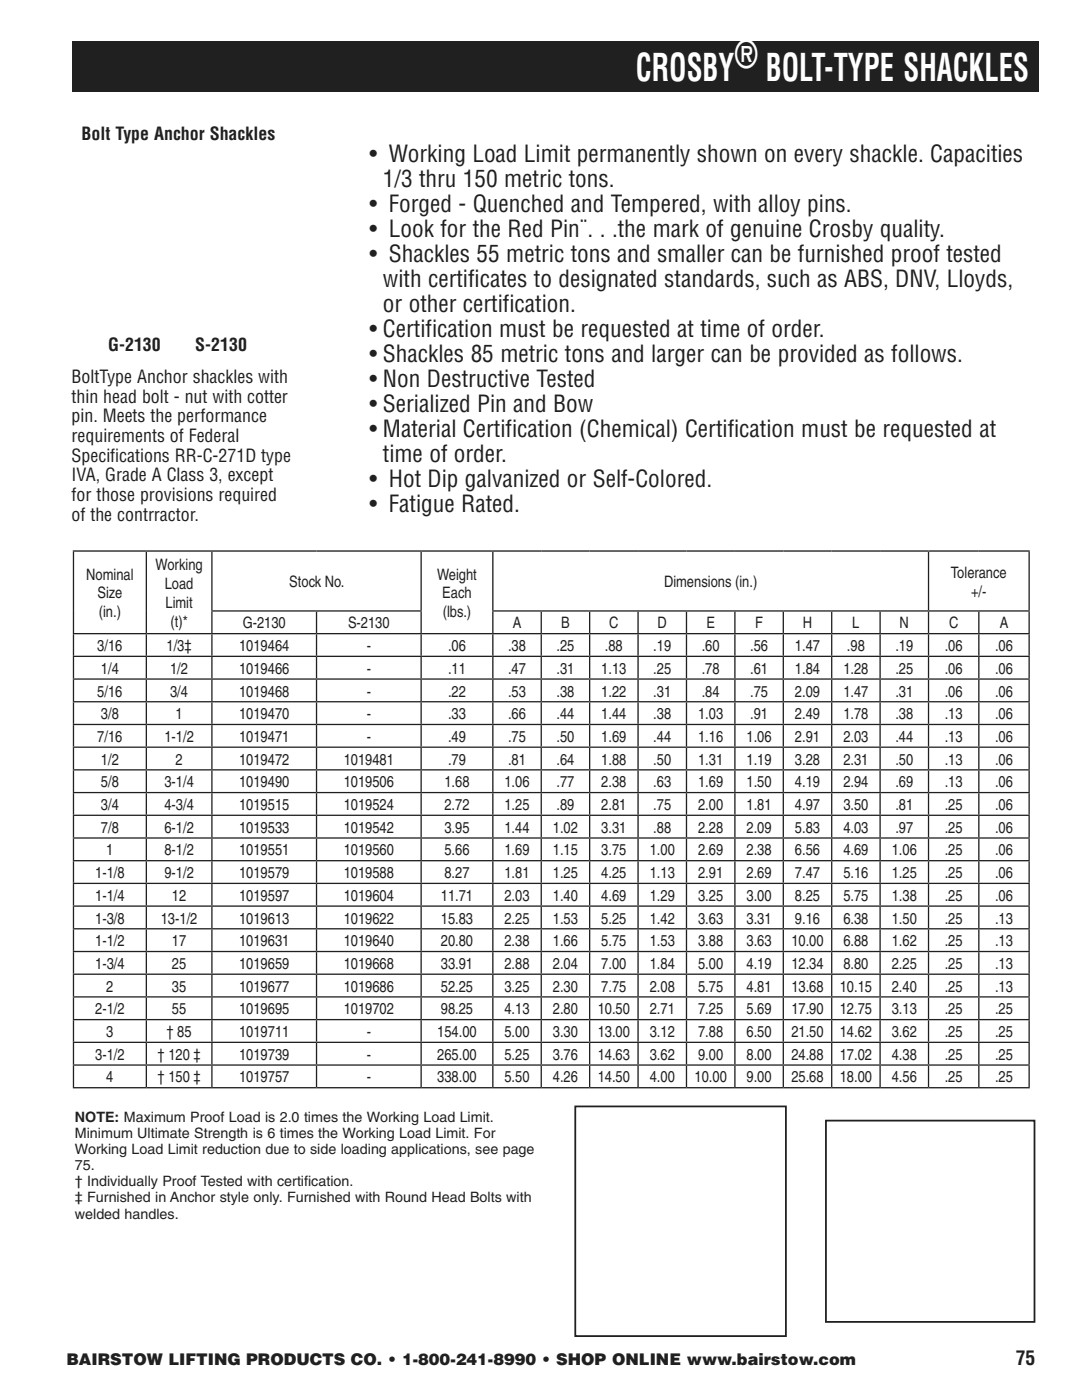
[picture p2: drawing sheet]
<svg xmlns="http://www.w3.org/2000/svg" width="213mm" height="276mm" viewBox="0 0 213 276" stroke-linecap="round" stroke-linejoin="round" font-family="sans-serif">
<defs><g id="words">
<g font-size="7.4" fill="#fff">
<text x="125.4" y="15.9">CROSBY</text>
<text x="144.8" y="13.5">®</text>
<text x="151" y="15.9">BOLT-TYPE SHACKLES</text>
</g>
<g font-size="4.6" fill="#231f20">
<text x="72.8" y="32">•  Working Load Limit permanently shown on every shackle. Capacities</text>
<text x="72.8" y="41.8">•  Forged - Quenched and Tempered, with alloy pins.</text>
<text x="75.5" y="36.9">1/3 thru 150 metric tons.</text>
<text x="72.8" y="46.8">•  Look for the Red Pin¨. . .the mark of genuine Crosby quality.</text>
<text x="72.8" y="51.7">•  Shackles 55 metric tons and smaller can be furnished proof tested</text>
<text x="75.5" y="56.7">with certificates to designated standards, such as ABS, DNV, Lloyds,</text>
<text x="75.5" y="61.6">or other certification.</text>
<text x="72.8" y="66.5">• Certification must be requested at time of order.</text>
<text x="72.8" y="71.5">• Shackles 85 metric tons and larger can be provided as follows.</text>
<text x="72.8" y="76.4">• Non Destructive Tested</text>
<text x="72.8" y="81.4">• Serialized Pin and Bow</text>
<text x="72.8" y="86.3">• Material Certification (Chemical) Certification must be requested at</text>
<text x="75.5" y="91.2">time of order.</text>
<text x="72.8" y="96.2">•  Hot Dip galvanized or Self-Colored.</text>
<text x="72.8" y="101.1">•  Fatigue Rated.</text>
</g>
<text font-size="3.9" fill="#231f20" x="200.2" y="269.4">75</text>
<g font-size="3.5" fill="#231f20">
<text x="16.1" y="27.6">Bolt Type Anchor Shackles</text>
<text x="21.3" y="69.3">G-2130</text>
<text x="38.5" y="69.3">S-2130</text>
<text x="14.1" y="75.6">BoltType Anchor shackles with</text>
<text x="14.1" y="79.4">thin head bolt - nut with cotter</text>
<text x="14.1" y="83.3">pin. Meets the performance</text>
<text x="14.1" y="87.2">requirements of Federal</text>
<text x="14.1" y="91.1">Specifications RR-C-271D type</text>
<text x="14.1" y="95">IVA, Grade A Class 3, except</text>
<text x="14.1" y="98.8">for those provisions required</text>
<text x="14.1" y="102.7">of the contrractor.</text>
</g>
<text font-size="3.2" fill="#231f20" x="13.1" y="269.4">BAIRSTOW LIFTING PRODUCTS CO. • 1-800-241-8990 • SHOP ONLINE www.bairstow.com</text>
<g font-size="3.1" fill="#231f20">
<text x="30.7" y="112.5">Working</text>
<text x="187.5" y="114">Tolerance</text>
<text x="17" y="114.3">Nominal</text>
<text x="19.2" y="118.1">Size</text>
<text x="32.5" y="116.2">Load</text>
<text x="32.6" y="119.9">Limit</text>
<text x="57" y="115.8">Stock No.</text>
<text x="86.2" y="114.3">Weight</text>
<text x="87.2" y="118.1">Each</text>
<text x="130.9" y="115.8">Dimensions (in.)</text>
<text x="191.5" y="117.7">+/-</text>
<text x="19.5" y="121.8">(in.)</text>
<text x="33.6" y="123.7">(t)*</text>
<text x="47.8" y="124">G-2130</text>
<text x="68.6" y="124">S-2130</text>
<text x="87.3" y="121.8">(lbs.)</text>
<text x="101.1" y="124">A</text>
<text x="110.6" y="124">B</text>
<text x="120.1" y="124">C</text>
<text x="129.6" y="124">D</text>
<text x="139.3" y="124">E</text>
<text x="148.9" y="124">F</text>
<text x="158.3" y="124">H</text>
<text x="168" y="124">L</text>
<text x="177.4" y="124">N</text>
<text x="187.1" y="124">C</text>
<text x="197.1" y="124">A</text>
<text x="19.2" y="128.5">3/16</text>
<text x="32.8" y="128.5">1/3‡</text>
<text x="47.1" y="128.5">1019464</text>
<text x="72.3" y="128.5">-</text>
<text x="88.3" y="128.5">.06</text>
<text x="100.2" y="128.5">.38</text>
<text x="109.7" y="128.5">.25</text>
<text x="119.3" y="128.5">.88</text>
<text x="128.8" y="128.5">.19</text>
<text x="138.3" y="128.5">.60</text>
<text x="147.9" y="128.5">.56</text>
<text x="156.7" y="128.5">1.47</text>
<text x="167" y="128.5">.98</text>
<text x="176.5" y="128.5">.19</text>
<text x="186.2" y="128.5">.06</text>
<text x="196.2" y="128.5">.06</text>
<text x="19.2" y="137.4">5/16</text>
<text x="19.9" y="132.9">1/4</text>
<text x="33.5" y="132.9">1/2</text>
<text x="33.5" y="137.4">3/4</text>
<text x="47.1" y="132.9">1019466</text>
<text x="47.1" y="137.4">1019468</text>
<text x="72.3" y="132.9">-</text>
<text x="72.3" y="137.4">-</text>
<text x="88.3" y="132.9">.11</text>
<text x="88.3" y="137.4">.22</text>
<text x="100.2" y="132.9">.47</text>
<text x="100.2" y="137.4">.53</text>
<text x="109.7" y="132.9">.31</text>
<text x="109.7" y="137.4">.38</text>
<text x="118.5" y="132.9">1.13</text>
<text x="118.5" y="137.4">1.22</text>
<text x="128.8" y="132.9">.25</text>
<text x="128.8" y="137.4">.31</text>
<text x="138.3" y="132.9">.78</text>
<text x="138.3" y="137.4">.84</text>
<text x="147.9" y="132.9">.61</text>
<text x="147.9" y="137.4">.75</text>
<text x="156.7" y="132.9">1.84</text>
<text x="156.7" y="137.4">2.09</text>
<text x="166.3" y="132.9">1.28</text>
<text x="166.3" y="137.4">1.47</text>
<text x="176.5" y="132.9">.25</text>
<text x="176.5" y="137.4">.31</text>
<text x="186.2" y="132.9">.06</text>
<text x="186.2" y="137.4">.06</text>
<text x="196.2" y="132.9">.06</text>
<text x="196.2" y="137.4">.06</text>
<text x="19.9" y="141.9">3/8</text>
<text x="34.6" y="141.9">1</text>
<text x="47.1" y="141.9">1019470</text>
<text x="72.3" y="141.9">-</text>
<text x="88.3" y="141.9">.33</text>
<text x="100.2" y="141.9">.66</text>
<text x="109.7" y="141.9">.44</text>
<text x="118.5" y="141.9">1.44</text>
<text x="128.8" y="141.9">.38</text>
<text x="137.6" y="141.9">1.03</text>
<text x="147.9" y="141.9">.91</text>
<text x="156.7" y="141.9">2.49</text>
<text x="166.3" y="141.9">1.78</text>
<text x="176.5" y="141.9">.38</text>
<text x="186.2" y="141.9">.13</text>
<text x="196.2" y="141.9">.06</text>
<text x="19.2" y="146.4">7/16</text>
<text x="32.4" y="146.4">1-1/2</text>
<text x="47.1" y="146.4">1019471</text>
<text x="72.3" y="146.4">-</text>
<text x="88.3" y="146.4">.49</text>
<text x="100.2" y="146.4">.75</text>
<text x="109.7" y="146.4">.50</text>
<text x="118.5" y="146.4">1.69</text>
<text x="128.8" y="146.4">.44</text>
<text x="137.6" y="146.4">1.16</text>
<text x="147.2" y="146.4">1.06</text>
<text x="156.7" y="146.4">2.91</text>
<text x="166.3" y="146.4">2.03</text>
<text x="176.5" y="146.4">.44</text>
<text x="186.2" y="146.4">.13</text>
<text x="196.2" y="146.4">.06</text>
<text x="19.9" y="150.9">1/2</text>
<text x="19.9" y="155.3">5/8</text>
<text x="32.4" y="155.3">3-1/4</text>
<text x="34.6" y="150.9">2</text>
<text x="47.1" y="150.9">1019472</text>
<text x="47.1" y="155.3">1019490</text>
<text x="67.8" y="150.9">1019481</text>
<text x="67.8" y="155.3">1019506</text>
<text x="87.6" y="155.3">1.68</text>
<text x="88.3" y="150.9">.79</text>
<text x="99.5" y="155.3">1.06</text>
<text x="100.2" y="150.9">.81</text>
<text x="109.7" y="150.9">.64</text>
<text x="109.7" y="155.3">.77</text>
<text x="118.5" y="150.9">1.88</text>
<text x="118.5" y="155.3">2.38</text>
<text x="128.8" y="150.9">.50</text>
<text x="128.8" y="155.3">.63</text>
<text x="137.6" y="150.9">1.31</text>
<text x="137.6" y="155.3">1.69</text>
<text x="147.2" y="150.9">1.19</text>
<text x="147.2" y="155.3">1.50</text>
<text x="156.7" y="150.9">3.28</text>
<text x="156.7" y="155.3">4.19</text>
<text x="166.3" y="150.9">2.31</text>
<text x="166.3" y="155.3">2.94</text>
<text x="176.5" y="150.9">.50</text>
<text x="176.5" y="155.3">.69</text>
<text x="186.2" y="150.9">.13</text>
<text x="186.2" y="155.3">.13</text>
<text x="196.2" y="150.9">.06</text>
<text x="196.2" y="155.3">.06</text>
<text x="19.9" y="159.8">3/4</text>
<text x="32.4" y="159.8">4-3/4</text>
<text x="47.1" y="159.8">1019515</text>
<text x="67.8" y="159.8">1019524</text>
<text x="87.6" y="159.8">2.72</text>
<text x="99.5" y="159.8">1.25</text>
<text x="109.7" y="159.8">.89</text>
<text x="118.5" y="159.8">2.81</text>
<text x="128.8" y="159.8">.75</text>
<text x="137.6" y="159.8">2.00</text>
<text x="147.2" y="159.8">1.81</text>
<text x="156.7" y="159.8">4.97</text>
<text x="166.3" y="159.8">3.50</text>
<text x="176.5" y="159.8">.81</text>
<text x="186.2" y="159.8">.25</text>
<text x="196.2" y="159.8">.06</text>
<text x="19.9" y="164.3">7/8</text>
<text x="32.4" y="164.3">6-1/2</text>
<text x="47.1" y="164.3">1019533</text>
<text x="67.8" y="164.3">1019542</text>
<text x="87.6" y="164.3">3.95</text>
<text x="99.5" y="164.3">1.44</text>
<text x="109" y="164.3">1.02</text>
<text x="118.5" y="164.3">3.31</text>
<text x="128.8" y="164.3">.88</text>
<text x="137.6" y="164.3">2.28</text>
<text x="147.2" y="164.3">2.09</text>
<text x="156.7" y="164.3">5.83</text>
<text x="166.3" y="164.3">4.03</text>
<text x="176.5" y="164.3">.97</text>
<text x="186.2" y="164.3">.25</text>
<text x="196.2" y="164.3">.06</text>
<text x="18.8" y="173.3">1-1/8</text>
<text x="21" y="168.8">1</text>
<text x="32.4" y="168.8">8-1/2</text>
<text x="32.4" y="173.3">9-1/2</text>
<text x="47.1" y="168.8">1019551</text>
<text x="47.1" y="173.3">1019579</text>
<text x="67.8" y="168.8">1019560</text>
<text x="67.8" y="173.3">1019588</text>
<text x="87.6" y="168.8">5.66</text>
<text x="87.6" y="173.3">8.27</text>
<text x="99.5" y="168.8">1.69</text>
<text x="99.5" y="173.3">1.81</text>
<text x="109" y="168.8">1.15</text>
<text x="109" y="173.3">1.25</text>
<text x="118.5" y="168.8">3.75</text>
<text x="118.5" y="173.3">4.25</text>
<text x="128.1" y="168.8">1.00</text>
<text x="128.1" y="173.3">1.13</text>
<text x="137.6" y="168.8">2.69</text>
<text x="137.6" y="173.3">2.91</text>
<text x="147.2" y="168.8">2.38</text>
<text x="147.2" y="173.3">2.69</text>
<text x="156.7" y="168.8">6.56</text>
<text x="156.7" y="173.3">7.47</text>
<text x="166.3" y="168.8">4.69</text>
<text x="166.3" y="173.3">5.16</text>
<text x="175.8" y="168.8">1.06</text>
<text x="175.8" y="173.3">1.25</text>
<text x="186.2" y="168.8">.25</text>
<text x="186.2" y="173.3">.25</text>
<text x="196.2" y="168.8">.06</text>
<text x="196.2" y="173.3">.06</text>
<text x="18.8" y="177.7">1-1/4</text>
<text x="33.9" y="177.7">12</text>
<text x="47.1" y="177.7">1019597</text>
<text x="67.8" y="177.7">1019604</text>
<text x="86.9" y="177.7">11.71</text>
<text x="99.5" y="177.7">2.03</text>
<text x="109" y="177.7">1.40</text>
<text x="118.5" y="177.7">4.69</text>
<text x="128.1" y="177.7">1.29</text>
<text x="137.6" y="177.7">3.25</text>
<text x="147.2" y="177.7">3.00</text>
<text x="156.7" y="177.7">8.25</text>
<text x="166.3" y="177.7">5.75</text>
<text x="175.8" y="177.7">1.38</text>
<text x="186.2" y="177.7">.25</text>
<text x="196.2" y="177.7">.06</text>
<text x="18.8" y="182.2">1-3/8</text>
<text x="31.7" y="182.2">13-1/2</text>
<text x="47.1" y="182.2">1019613</text>
<text x="67.8" y="182.2">1019622</text>
<text x="86.9" y="182.2">15.83</text>
<text x="99.5" y="182.2">2.25</text>
<text x="109" y="182.2">1.53</text>
<text x="118.5" y="182.2">5.25</text>
<text x="128.1" y="182.2">1.42</text>
<text x="137.6" y="182.2">3.63</text>
<text x="147.2" y="182.2">3.31</text>
<text x="156.7" y="182.2">9.16</text>
<text x="166.3" y="182.2">6.38</text>
<text x="175.8" y="182.2">1.50</text>
<text x="186.2" y="182.2">.25</text>
<text x="196.2" y="182.2">.13</text>
<text x="18.8" y="186.7">1-1/2</text>
<text x="18.8" y="191.2">1-3/4</text>
<text x="33.9" y="186.7">17</text>
<text x="33.9" y="191.2">25</text>
<text x="47.1" y="186.7">1019631</text>
<text x="47.1" y="191.2">1019659</text>
<text x="67.8" y="186.7">1019640</text>
<text x="67.8" y="191.2">1019668</text>
<text x="86.9" y="186.7">20.80</text>
<text x="86.9" y="191.2">33.91</text>
<text x="99.5" y="186.7">2.38</text>
<text x="99.5" y="191.2">2.88</text>
<text x="109" y="186.7">1.66</text>
<text x="109" y="191.2">2.04</text>
<text x="118.5" y="186.7">5.75</text>
<text x="118.5" y="191.2">7.00</text>
<text x="128.1" y="186.7">1.53</text>
<text x="128.1" y="191.2">1.84</text>
<text x="137.6" y="186.7">3.88</text>
<text x="137.6" y="191.2">5.00</text>
<text x="147.2" y="186.7">3.63</text>
<text x="147.2" y="191.2">4.19</text>
<text x="156" y="186.7">10.00</text>
<text x="156" y="191.2">12.34</text>
<text x="166.3" y="186.7">6.88</text>
<text x="166.3" y="191.2">8.80</text>
<text x="175.8" y="186.7">1.62</text>
<text x="175.8" y="191.2">2.25</text>
<text x="186.2" y="186.7">.25</text>
<text x="186.2" y="191.2">.25</text>
<text x="196.2" y="186.7">.13</text>
<text x="196.2" y="191.2">.13</text>
<text x="21" y="195.7">2</text>
<text x="33.9" y="195.7">35</text>
<text x="47.1" y="195.7">1019677</text>
<text x="67.8" y="195.7">1019686</text>
<text x="86.9" y="195.7">52.25</text>
<text x="99.5" y="195.7">3.25</text>
<text x="109" y="195.7">2.30</text>
<text x="118.5" y="195.7">7.75</text>
<text x="128.1" y="195.7">2.08</text>
<text x="137.6" y="195.7">5.75</text>
<text x="147.2" y="195.7">4.81</text>
<text x="156" y="195.7">13.68</text>
<text x="165.6" y="195.7">10.15</text>
<text x="175.8" y="195.7">2.40</text>
<text x="186.2" y="195.7">.25</text>
<text x="196.2" y="195.7">.13</text>
<text x="18.8" y="200.1">2-1/2</text>
<text x="33.9" y="200.1">55</text>
<text x="47.1" y="200.1">1019695</text>
<text x="67.8" y="200.1">1019702</text>
<text x="86.9" y="200.1">98.25</text>
<text x="99.5" y="200.1">4.13</text>
<text x="109" y="200.1">2.80</text>
<text x="117.8" y="200.1">10.50</text>
<text x="128.1" y="200.1">2.71</text>
<text x="137.6" y="200.1">7.25</text>
<text x="147.2" y="200.1">5.69</text>
<text x="156" y="200.1">17.90</text>
<text x="165.6" y="200.1">12.75</text>
<text x="175.8" y="200.1">3.13</text>
<text x="186.2" y="200.1">.25</text>
<text x="196.2" y="200.1">.25</text>
<text x="18.8" y="209.1">3-1/2</text>
<text x="21" y="204.6">3</text>
<text x="31.1" y="209.1">† 120 ‡</text>
<text x="32.8" y="204.6">† 85</text>
<text x="47.1" y="204.6">1019711</text>
<text x="47.1" y="209.1">1019739</text>
<text x="72.3" y="204.6">-</text>
<text x="72.3" y="209.1">-</text>
<text x="86.2" y="204.6">154.00</text>
<text x="86.2" y="209.1">265.00</text>
<text x="99.5" y="204.6">5.00</text>
<text x="99.5" y="209.1">5.25</text>
<text x="109" y="204.6">3.30</text>
<text x="109" y="209.1">3.76</text>
<text x="117.8" y="204.6">13.00</text>
<text x="117.8" y="209.1">14.63</text>
<text x="128.1" y="204.6">3.12</text>
<text x="128.1" y="209.1">3.62</text>
<text x="137.6" y="204.6">7.88</text>
<text x="137.6" y="209.1">9.00</text>
<text x="147.2" y="204.6">6.50</text>
<text x="147.2" y="209.1">8.00</text>
<text x="156" y="204.6">21.50</text>
<text x="156" y="209.1">24.88</text>
<text x="165.6" y="204.6">14.62</text>
<text x="165.6" y="209.1">17.02</text>
<text x="175.8" y="204.6">3.62</text>
<text x="175.8" y="209.1">4.38</text>
<text x="186.2" y="204.6">.25</text>
<text x="186.2" y="209.1">.25</text>
<text x="196.2" y="204.6">.25</text>
<text x="196.2" y="209.1">.25</text>
<text x="21" y="213.6">4</text>
<text x="31.1" y="213.6">† 150 ‡</text>
<text x="47.1" y="213.6">1019757</text>
<text x="72.3" y="213.6">-</text>
<text x="86.2" y="213.6">338.00</text>
<text x="99.5" y="213.6">5.50</text>
<text x="109" y="213.6">4.26</text>
<text x="117.8" y="213.6">14.50</text>
<text x="128.1" y="213.6">4.00</text>
<text x="136.9" y="213.6">10.00</text>
<text x="147.2" y="213.6">9.00</text>
<text x="156" y="213.6">25.68</text>
<text x="165.6" y="213.6">18.00</text>
<text x="175.8" y="213.6">4.56</text>
<text x="186.2" y="213.6">.25</text>
<text x="196.2" y="213.6">.25</text>
</g>
<g font-size="2.8" fill="#231f20">
<text x="14.8" y="221.4">NOTE: Maximum Proof Load is 2.0 times the Working Load Limit.</text>
<text x="14.8" y="224.5">Minimum Ultimate Strength is 6 times the Working Load Limit. For</text>
<text x="14.8" y="227.7">Working Load Limit reduction due to side loading applications, see page</text>
<text x="14.8" y="230.9">75.</text>
<text x="14.8" y="234.1">† Individually Proof Tested with certification.</text>
<text x="14.8" y="237.2">‡ Furnished in Anchor style only. Furnished with Round Head Bolts with</text>
<text x="14.8" y="240.4">welded handles.</text>
</g>
</g></defs>
<path d="M14.3 8h190.5v10.1h-190.5z" fill="#231f20"/>
<g fill="#fff">
<path d="M72.5 27.9h132.3v77.3h-132.3z"/>
<path d="M13.8 72.3h44.1v33h-44.1z"/>
<path d="M16.2 66.2h37.6v4.5h-37.6z"/>
<path d="M14.4 218.8h94.5v43.8h-94.5z"/>
<path d="M162.8 221.1h41.2v39.7h-41.2z"/>
</g>
<path d="M162.8 221.1h41.2v39.7h-41.2z" fill="none" stroke="#231f20" stroke-width=".35"/>
<g fill="none" stroke="#231f20" stroke-width=".26">
<path d="M14.4 108.7h188.6M14.5 108.8v16.1M28.9 108.8v16.1M41.8 108.8v11.6M83 108.8v11.6M97.2 108.8v11.6M183.1 108.8v11.6M202.9 108.8v11.6M14.4 129.5h188.6M14.4 134h188.6M14.4 138.5h188.6M14.4 125h188.6"/>
<path d="M14.5 125.2v4.2M14.5 129.6v4.3M14.5 134.1v4.2M14.5 138.6v4.2M28.9 125.2v4.2M28.9 129.6v4.3M28.9 134.1v4.2M28.9 138.6v4.2M41.6 120.5h41.6M41.8 120.7v4.2M41.8 125.2v4.2M41.8 129.6v4.3"/>
<path d="M41.8 134.1v4.2M41.8 138.6v4.2M62.4 120.7v4.2M62.4 125.2v4.2M62.4 129.6v4.3M62.4 134.1v4.2M62.4 138.6v4.2M83 120.7v4.2M83 125.2v4.2M83 129.6v4.3M83 134.1v4.2M83 138.6v4.2"/>
<path d="M97 120.5h106M97.2 120.7v4.2M97.2 125.2v4.2M97.2 129.6v4.3M97.2 134.1v4.2M97.2 138.6v4.2M106.7 120.7v4.2M106.7 125.2v4.2M106.7 129.6v4.3M106.7 134.1v4.2M106.7 138.6v4.2M116.3 120.7v4.2"/>
<path d="M116.3 125.2v4.2M116.3 129.6v4.3M116.3 134.1v4.2M116.3 138.6v4.2M125.8 120.7v4.2M125.8 125.2v4.2M125.8 129.6v4.3M125.8 134.1v4.2M125.8 138.6v4.2M135.3 120.7v4.2M135.3 125.2v4.2M135.3 129.6v4.3"/>
<path d="M135.3 134.1v4.2M135.3 138.6v4.2M144.9 120.7v4.2M144.9 125.2v4.2M144.9 129.6v4.3M144.9 134.1v4.2M144.9 138.6v4.2M154.4 120.7v4.2M154.4 125.2v4.2M154.4 129.6v4.3M154.4 134.1v4.2M154.4 138.6v4.2"/>
<path d="M164 120.7v4.2M164 125.2v4.2M164 129.6v4.3M164 134.1v4.2M164 138.6v4.2M173.5 120.7v4.2M173.5 125.2v4.2M173.5 129.6v4.3M173.5 134.1v4.2M173.5 138.6v4.2M183.1 120.7v4.2M183.1 125.2v4.2"/>
<path d="M183.1 129.6v4.3M183.1 134.1v4.2M183.1 138.6v4.2M193 120.7v4.2M193 125.2v4.2M193 129.6v4.3M193 134.1v4.2M193 138.6v4.2M202.9 120.7v4.2M202.9 125.2v4.2M202.9 129.6v4.3M202.9 134.1v4.2"/>
<path d="M202.9 138.6v4.2M14.4 142.9h188.6M14.4 147.4h188.6M14.4 151.9h188.6M14.4 156.4h188.6M14.5 143.1v4.2M14.5 147.5v4.3M14.5 152v4.2M14.5 156.5v4.2M28.9 143.1v4.2M28.9 147.5v4.3M28.9 152v4.2"/>
<path d="M28.9 156.5v4.2M41.8 143.1v4.2M41.8 147.5v4.3M41.8 152v4.2M41.8 156.5v4.2M62.4 143.1v4.2M62.4 147.5v4.3M62.4 152v4.2M62.4 156.5v4.2M83 143.1v4.2M83 147.5v4.3M83 152v4.2"/>
<path d="M83 156.5v4.2M97.2 143.1v4.2M97.2 147.5v4.3M97.2 152v4.2M97.2 156.5v4.2M106.7 143.1v4.2M106.7 147.5v4.3M106.7 152v4.2M106.7 156.5v4.2M116.3 143.1v4.2M116.3 147.5v4.3M116.3 152v4.2"/>
<path d="M116.3 156.5v4.2M125.8 143.1v4.2M125.8 147.5v4.3M125.8 152v4.2M125.8 156.5v4.2M135.3 143.1v4.2M135.3 147.5v4.3M135.3 152v4.2M135.3 156.5v4.2M144.9 143.1v4.2M144.9 147.5v4.3M144.9 152v4.2"/>
<path d="M144.9 156.5v4.2M154.4 143.1v4.2M154.4 147.5v4.3M154.4 152v4.2M154.4 156.5v4.2M164 143.1v4.2M164 147.5v4.3M164 152v4.2M164 156.5v4.2M173.5 143.1v4.2M173.5 147.5v4.3M173.5 152v4.2"/>
<path d="M173.5 156.5v4.2M183.1 143.1v4.2M183.1 147.5v4.3M183.1 152v4.2M183.1 156.5v4.2M193 143.1v4.2M193 147.5v4.3M193 152v4.2M193 156.5v4.2M202.9 143.1v4.2M202.9 147.5v4.3M202.9 152v4.2"/>
<path d="M202.9 156.5v4.2M14.4 160.9h188.6M14.4 165.3h188.6M14.4 169.8h188.6M14.4 174.3h188.6M14.4 178.8h188.6M14.5 161v4.2M14.5 165.5v4.2M14.5 169.9v4.3M14.5 174.4v4.2M14.5 178.9v4.2M28.9 161v4.2"/>
<path d="M28.9 165.5v4.2M28.9 169.9v4.3M28.9 174.4v4.2M28.9 178.9v4.2M41.8 161v4.2M41.8 165.5v4.2M41.8 169.9v4.3M41.8 174.4v4.2M41.8 178.9v4.2M62.4 161v4.2M62.4 165.5v4.2M62.4 169.9v4.3"/>
<path d="M62.4 174.4v4.2M62.4 178.9v4.2M83 161v4.2M83 165.5v4.2M83 169.9v4.3M83 174.4v4.2M83 178.9v4.2M97.2 161v4.2M97.2 165.5v4.2M97.2 169.9v4.3M97.2 174.4v4.2M97.2 178.9v4.2"/>
<path d="M106.7 161v4.2M106.7 165.5v4.2M106.7 169.9v4.3M106.7 174.4v4.2M106.7 178.9v4.2M116.3 161v4.2M116.3 165.5v4.2M116.3 169.9v4.3M116.3 174.4v4.2M116.3 178.9v4.2M125.8 161v4.2M125.8 165.5v4.2"/>
<path d="M125.8 169.9v4.3M125.8 174.4v4.2M125.8 178.9v4.2M135.3 161v4.2M135.3 165.5v4.2M135.3 169.9v4.3M135.3 174.4v4.2M135.3 178.9v4.2M144.9 161v4.2M144.9 165.5v4.2M144.9 169.9v4.3M144.9 174.4v4.2"/>
<path d="M144.9 178.9v4.2M154.4 161v4.2M154.4 165.5v4.2M154.4 169.9v4.3M154.4 174.4v4.2M154.4 178.9v4.2M164 161v4.2M164 165.5v4.2M164 169.9v4.3M164 174.4v4.2M164 178.9v4.2M173.5 161v4.2"/>
<path d="M173.5 165.5v4.2M173.5 169.9v4.3M173.5 174.4v4.2M173.5 178.9v4.2M183.1 161v4.2M183.1 165.5v4.2M183.1 169.9v4.3M183.1 174.4v4.2M183.1 178.9v4.2M193 161v4.2M193 165.5v4.2M193 169.9v4.3"/>
<path d="M193 174.4v4.2M193 178.9v4.2M202.9 161v4.2M202.9 165.5v4.2M202.9 169.9v4.3M202.9 174.4v4.2M202.9 178.9v4.2M14.4 183.3h188.6M14.4 187.7h188.6M14.4 192.2h188.6M14.4 196.7h188.6M14.5 183.4v4.2"/>
<path d="M14.5 187.9v4.2M14.5 192.3v4.3M14.5 196.8v4.2M28.9 183.4v4.2M28.9 187.9v4.2M28.9 192.3v4.3M28.9 196.8v4.2M41.8 183.4v4.2M41.8 187.9v4.2M41.8 192.3v4.3M41.8 196.8v4.2M62.4 183.4v4.2"/>
<path d="M62.4 187.9v4.2M62.4 192.3v4.3M62.4 196.8v4.2M83 183.4v4.2M83 187.9v4.2M83 192.3v4.3M83 196.8v4.2M97.2 183.4v4.2M97.2 187.9v4.2M97.2 192.3v4.3M97.2 196.8v4.2M106.7 183.4v4.2"/>
<path d="M106.7 187.9v4.2M106.7 192.3v4.3M106.7 196.8v4.2M116.3 183.4v4.2M116.3 187.9v4.2M116.3 192.3v4.3M116.3 196.8v4.2M125.8 183.4v4.2M125.8 187.9v4.2M125.8 192.3v4.3M125.8 196.8v4.2M135.3 183.4v4.2"/>
<path d="M135.3 187.9v4.2M135.3 192.3v4.3M135.3 196.8v4.2M144.9 183.4v4.2M144.9 187.9v4.2M144.9 192.3v4.3M144.9 196.8v4.2M154.4 183.4v4.2M154.4 187.9v4.2M154.4 192.3v4.3M154.4 196.8v4.2M164 183.4v4.2"/>
<path d="M164 187.9v4.2M164 192.3v4.3M164 196.8v4.2M173.5 183.4v4.2M173.5 187.9v4.2M173.5 192.3v4.3M173.5 196.8v4.2M183.1 183.4v4.2M183.1 187.9v4.2M183.1 192.3v4.3M183.1 196.8v4.2M193 183.4v4.2"/>
<path d="M193 187.9v4.2M193 192.3v4.3M193 196.8v4.2M202.9 183.4v4.2M202.9 187.9v4.2M202.9 192.3v4.3M202.9 196.8v4.2M14.4 201.2h188.6M14.4 205.7h188.6M14.4 210.1h188.6M14.4 214.6h188.6M14.5 201.3v4.2"/>
<path d="M14.5 205.8v4.2M14.5 210.3v4.2M28.9 201.3v4.2M28.9 205.8v4.2M28.9 210.3v4.2M41.8 201.3v4.2M41.8 205.8v4.2M41.8 210.3v4.2M62.4 201.3v4.2M62.4 205.8v4.2M62.4 210.3v4.2M83 201.3v4.2"/>
<path d="M83 205.8v4.2M83 210.3v4.2M97.2 201.3v4.2M97.2 205.8v4.2M97.2 210.3v4.2M106.7 201.3v4.2M106.7 205.8v4.2M106.7 210.3v4.2M116.3 201.3v4.2M116.3 205.8v4.2M116.3 210.3v4.2M125.8 201.3v4.2"/>
<path d="M125.8 205.8v4.2M125.8 210.3v4.2M135.3 201.3v4.2M135.3 205.8v4.2M135.3 210.3v4.2M144.9 201.3v4.2M144.9 205.8v4.2M144.9 210.3v4.2M154.4 201.3v4.2M154.4 205.8v4.2M154.4 210.3v4.2M164 201.3v4.2"/>
<path d="M164 205.8v4.2M164 210.3v4.2M173.5 201.3v4.2M173.5 205.8v4.2M173.5 210.3v4.2M183.1 201.3v4.2M183.1 205.8v4.2M183.1 210.3v4.2M193 201.3v4.2M193 205.8v4.2M193 210.3v4.2M202.9 201.3v4.2"/>
<path d="M202.9 205.8v4.2M202.9 210.3v4.2"/>
</g>
<path d="M113.4 218.3h41.5v45.3h-41.5z" fill="#fff"/>
<path d="M113.4 218.3h41.5v45.3h-41.5z" fill="none" stroke="#231f20" stroke-width=".35"/>
<use href="#words"/>
</svg>
